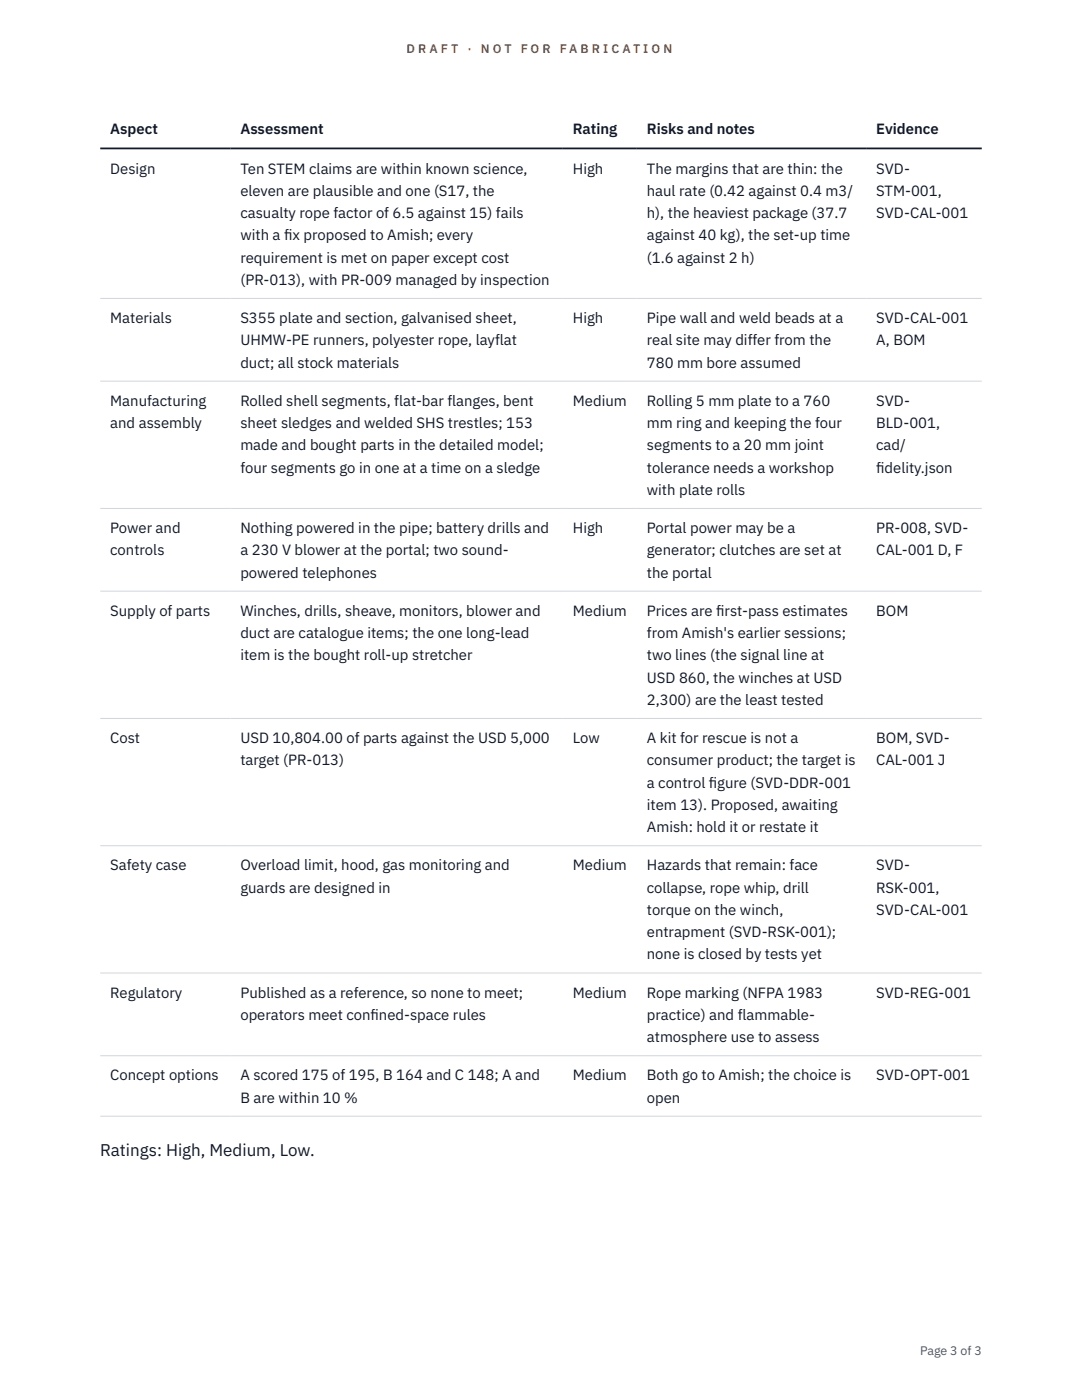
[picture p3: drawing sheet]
<svg xmlns="http://www.w3.org/2000/svg" width="216mm" height="279mm" viewBox="0 0 216 279" stroke-linecap="round" stroke-linejoin="round" font-family="sans-serif">
<defs><g id="words">
<text font-size="3.4" fill="#111827" x="20" y="230.7">Ratings: High, Medium, Low.</text>
<g font-size="3" fill="#111827">
<text x="22" y="26.8">Aspect</text>
<text x="48" y="26.8">Assessment</text>
<text x="114.3" y="26.8">Rating</text>
<text x="129.1" y="26.8">Risks and notes</text>
<text x="174.8" y="26.8">Evidence</text>
<text x="22" y="34.6">Design</text>
<text x="48" y="34.6">Ten STEM claims are within known science,</text>
<text x="114.3" y="34.6">High</text>
<text x="129.1" y="34.6">The margins that are thin: the</text>
<text x="174.8" y="34.6">SVD-</text>
<text x="48" y="39.1">eleven are plausible and one (S17, the</text>
<text x="129.1" y="39.1">haul rate (0.42 against 0.4 m3/</text>
<text x="174.8" y="39.1">STM-001,</text>
<text x="48" y="43.5">casualty rope factor of 6.5 against 15) fails</text>
<text x="48" y="48">with a f</text>
<text x="56.7" y="48">ix proposed to Amish; every</text>
<text x="129.1" y="43.5">h), the heaviest package (37.7</text>
<text x="129.1" y="48">against 40 kg), the set-up time</text>
<text x="174.8" y="43.5">SVD-CAL-001</text>
<text x="48" y="52.4">requirement is met on paper except cost</text>
<text x="129.1" y="52.4">(1.6 against 2 h)</text>
<text x="48" y="56.9">(PR-013), with PR-009 managed by inspection</text>
<text x="22" y="64.5">Materials</text>
<text x="48" y="64.5">S355 plate and section, galvanised sheet,</text>
<text x="114.3" y="64.5">High</text>
<text x="129.1" y="64.5">Pipe wall and weld beads at a</text>
<text x="174.8" y="64.5">SVD-CAL-001</text>
<text x="48" y="68.9">UHMW-PE runners, polyester rope, layflat</text>
<text x="129.1" y="68.9">real site may differ from the</text>
<text x="174.8" y="68.9">A, BOM</text>
<text x="48" y="73.4">duct; all stock materials</text>
<text x="129.1" y="73.4">780 mm bore assumed</text>
<text x="22" y="81">Manufacturing</text>
<text x="48" y="81">Rolled shell segments, flat-bar flanges, bent</text>
<text x="114.3" y="81">Medium</text>
<text x="129.1" y="81">Rolling 5 mm plate to a 760</text>
<text x="174.8" y="81">SVD-</text>
<text x="22" y="85.4">and assembly</text>
<text x="48" y="85.4">sheet sledges and welded SHS trestles; 153</text>
<text x="48" y="89.9">made and bought parts in the detailed model;</text>
<text x="129.1" y="85.4">mm ring and keeping the four</text>
<text x="129.1" y="89.9">segments to a 20 mm joint</text>
<text x="174.8" y="85.4">BLD-001,</text>
<text x="174.8" y="89.9">cad/</text>
<text x="48" y="94.3">four segments go in one at a time on a sledge</text>
<text x="129.1" y="94.3">tolerance needs a workshop</text>
<text x="174.8" y="94.3">f</text>
<text x="174.8" y="94.3">idelity.json</text>
<text x="129.1" y="98.8">with plate rolls</text>
<text x="22" y="106.4">Power and</text>
<text x="48" y="106.4">Nothing powered in the pipe; battery drills and</text>
<text x="114.3" y="106.4">High</text>
<text x="129.1" y="106.4">Portal power may be a</text>
<text x="174.8" y="106.4">PR-008, SVD-</text>
<text x="22" y="110.8">controls</text>
<text x="48" y="110.8">a 230 V blower at the portal; two sound-</text>
<text x="129.1" y="110.8">generator; clutches are set at</text>
<text x="174.8" y="110.8">CAL-001 D, F</text>
<text x="48" y="115.3">powered telephones</text>
<text x="129.1" y="115.3">the portal</text>
<text x="22" y="122.9">Supply of parts</text>
<text x="48" y="122.9">Winches, drills, sheave, monitors, blower and</text>
<text x="114.3" y="122.9">Medium</text>
<text x="129.1" y="122.9">Prices are f</text>
<text x="142.9" y="122.9">irst-pass estimates</text>
<text x="174.8" y="122.9">BOM</text>
<text x="48" y="127.3">duct are catalogue items; the one long-lead</text>
<text x="48" y="131.8">item is the bought roll-up stretcher</text>
<text x="129.1" y="127.3">from Amish's earlier sessions;</text>
<text x="129.1" y="131.8">two lines (the signal line at</text>
<text x="129.1" y="136.2">USD 860, the winches at USD</text>
<text x="129.1" y="140.7">2,300) are the least tested</text>
<text x="22" y="148.3">Cost</text>
<text x="48" y="148.3">USD 10,804.00 of parts against the USD 5,000</text>
<text x="114.3" y="148.3">Low</text>
<text x="129.1" y="148.3">A kit for rescue is not a</text>
<text x="174.8" y="148.3">BOM, SVD-</text>
<text x="48" y="152.7">target (PR-013)</text>
<text x="129.1" y="152.7">consumer product; the target is</text>
<text x="174.8" y="152.7">CAL-001 J</text>
<text x="129.1" y="157.2">a control f</text>
<text x="129.1" y="161.6">item 13). Proposed, awaiting</text>
<text x="141.5" y="157.2">igure (SVD-DDR-001</text>
<text x="129.1" y="166.1">Amish: hold it or restate it</text>
<text x="22" y="173.7">Safety case</text>
<text x="48" y="173.7">Overload limit, hood, gas monitoring and</text>
<text x="114.3" y="173.7">Medium</text>
<text x="129.1" y="173.7">Hazards that remain: face</text>
<text x="174.8" y="173.7">SVD-</text>
<text x="48" y="178.1">guards are designed in</text>
<text x="129.1" y="178.1">collapse, rope whip, drill</text>
<text x="174.8" y="178.1">RSK-001,</text>
<text x="129.1" y="182.6">torque on the winch,</text>
<text x="174.8" y="182.6">SVD-CAL-001</text>
<text x="129.1" y="187">entrapment (SVD-RSK-001);</text>
<text x="129.1" y="191.5">none is closed by tests yet</text>
<text x="22" y="199.1">Regulatory</text>
<text x="48" y="199.1">Published as a reference, so none to meet;</text>
<text x="48" y="203.6">operators meet conf</text>
<text x="73.9" y="203.6">ined-space rules</text>
<text x="114.3" y="199.1">Medium</text>
<text x="129.1" y="199.1">Rope marking (NFPA 1983</text>
<text x="129.1" y="203.6">practice) and flammable-</text>
<text x="174.8" y="199.1">SVD-REG-001</text>
<text x="129.1" y="208">atmosphere use to assess</text>
<text x="22" y="215.6">Concept options</text>
<text x="48" y="215.6">A scored 175 of 195, B 164 and C 148; A and</text>
<text x="114.3" y="215.6">Medium</text>
<text x="129.1" y="215.6">Both go to Amish; the choice is</text>
<text x="174.8" y="215.6">SVD-OPT-001</text>
<text x="48" y="220.1">B are within 10 %</text>
<text x="129.1" y="220.1">open</text>
</g>
<g font-size="2.5" fill="#b45309">
<text x="81.1" y="10.5">D R A F T</text>
<text x="93.3" y="10.5">·</text>
<text x="95.9" y="10.5">N O T</text>
<text x="103.9" y="10.5">F O R</text>
<text x="111.7" y="10.5">F A B R I C A T I O N</text>
</g>
<text font-size="2.5" fill="#4b5563" x="183.6" y="270.3">Page 3 of 3</text>
</g></defs>
<path d="M20 59.6h175.9M20 76.1h175.9M20 101.5h175.9M20 118h175.9M20 143.4h175.9M20 168.8h175.9M20 194.2h175.9M20 210.7h175.9M20 222.8h175.9" fill="none" stroke="#d1d5db" stroke-width=".2"/>
<path d="M20 29.6h175.9" fill="none" stroke="#111827" stroke-width=".35"/>
<use href="#words"/>
</svg>
